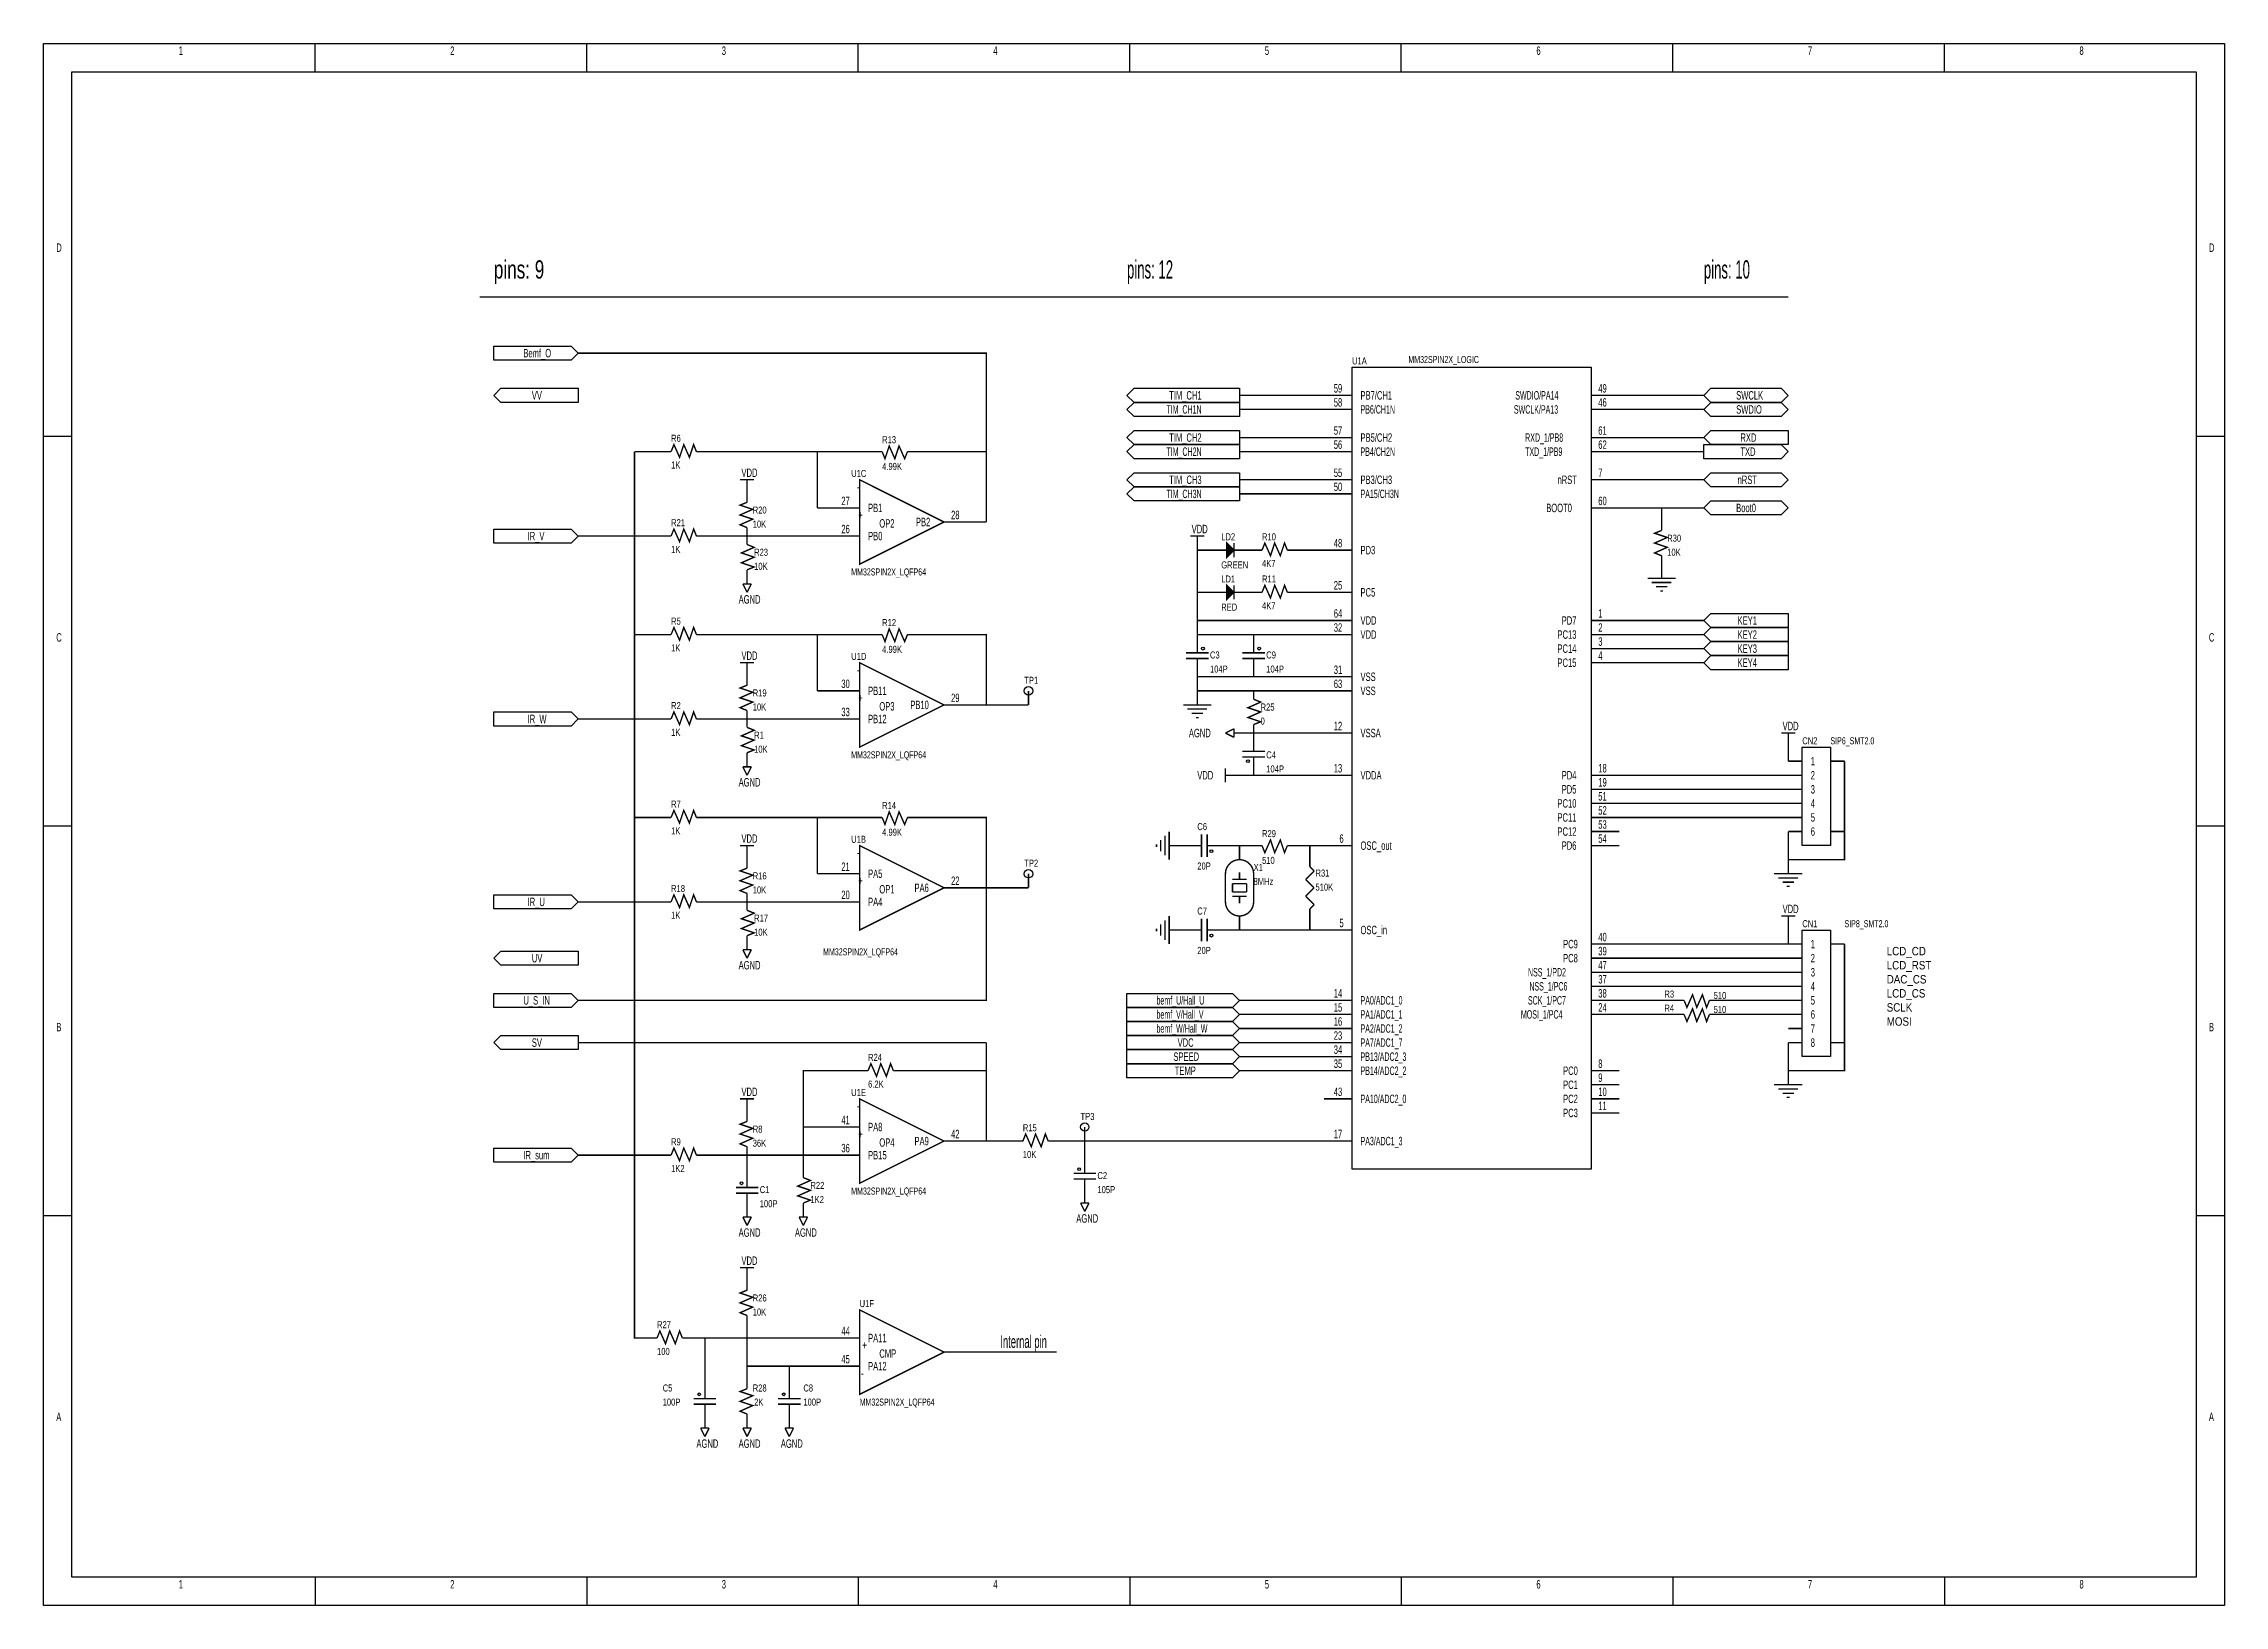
# Model space of a CAD drawing. Extents: x 0 to 15.5, y 0 to 11.1.
import ezdxf

# ---------------------------------------------------------------- set-up
doc = ezdxf.new("R2010")
doc.units = 0
doc.header["$MEASUREMENT"] = 0
doc.layers.add('SHEET', color=5, linetype='CONTINUOUS')

msp = doc.modelspace()

# ---------------------------------------------------------------- texts
at = {"layer": 'SHEET'}
for s, height, width, p in [('1', 0.06, 0.65, (0.96, 11.02)), ('2', 0.06, 0.65, (2.89, 11.02)), ('3', 0.06, 0.65, (4.82, 11.02)), ('4', 0.06, 0.65, (6.75, 11.02)), ('5', 0.06, 0.65, (8.68, 11.02)), ('6', 0.06, 0.65, (10.61, 11.02)), ('7', 0.06, 0.65, (12.54, 11.02)), ('8', 0.06, 0.65, (14.47, 11.02)), ('D', 0.06, 0.65, (0.09, 9.62)), ('D', 0.06, 0.65, (15.39, 9.62)), ('pins: 9', 0.13, 0.7, (3.2, 9.43)), ('pins: 12', 0.13, 0.538462, (7.7, 9.43)), ('pins: 10', 0.13, 0.538462, (11.8, 9.43)), ('Bemf_O', 0.06, 0.65, (3.41, 8.87)), ('U1A', 0.05, 0.78, (9.3, 8.82)), ('MM32SPIN2X_LOGIC', 0.05, 0.6, (9.7, 8.83)), ('59', 0.06, 0.65, (9.17, 8.62)), ('49', 0.06, 0.65, (11.05, 8.62)), ('VV', 0.06, 0.65, (3.47, 8.57)), ('TIM_CH1N', 0.06, 0.5, (7.98, 8.47)), ('TIM_CH1', 0.06, 0.65, (8, 8.57)), ('58', 0.06, 0.65, (9.17, 8.52)), ('PB6/CH1N', 0.06, 0.5, (9.36, 8.47)), ('PB7/CH1', 0.06, 0.65, (9.36, 8.57)), ('SWCLK/PA13', 0.06, 0.5, (10.45, 8.47)), ('SWDIO/PA14', 0.06, 0.5, (10.46, 8.57)), ('46', 0.06, 0.65, (11.05, 8.52)), ('SWCLK', 0.06, 0.65, (12.03, 8.57)), ('SWDIO', 0.06, 0.65, (12.03, 8.47)), ('57', 0.06, 0.65, (9.17, 8.32)), ('61', 0.06, 0.65, (11.05, 8.32)), ('R6', 0.05, 0.78, (4.46, 8.27)), ('R13', 0.05, 0.78, (5.96, 8.26)), ('TIM_CH2N', 0.06, 0.5, (7.98, 8.17)), ('TIM_CH2', 0.06, 0.65, (8, 8.27)), ('56', 0.06, 0.65, (9.17, 8.22)), ('PB4/CH2N', 0.06, 0.5, (9.36, 8.17)), ('PB5/CH2', 0.06, 0.65, (9.36, 8.27)), ('TXD_1/PB9', 0.06, 0.5, (10.53, 8.17)), ('RXD_1/PB8', 0.06, 0.5, (10.53, 8.27)), ('62', 0.06, 0.65, (11.05, 8.22)), ('TXD', 0.06, 0.65, (12.06, 8.17)), ('RXD', 0.06, 0.65, (12.06, 8.27)), ('1K', 0.05, 0.78, (4.46, 8.08)), ('VDD', 0.06, 0.65, (4.96, 8.02)), ('U1C', 0.05, 0.78, (5.74, 8.02)), ('4.99K', 0.05, 0.78, (5.96, 8.07)), ('55', 0.06, 0.65, (9.17, 8.02)), ('7', 0.06, 0.65, (11.05, 8.02)), ('-', 0.06, 0.65, (5.78, 7.92)), ('TIM_CH3N', 0.06, 0.5, (7.98, 7.87)), ('TIM_CH3', 0.06, 0.65, (8, 7.97)), ('50', 0.06, 0.65, (9.17, 7.92)), ('PA15/CH3N', 0.06, 0.5, (9.36, 7.87)), ('PB3/CH3', 0.06, 0.65, (9.36, 7.97)), ('nRST', 0.06, 0.65, (10.76, 7.97)), ('nRST', 0.06, 0.65, (12.04, 7.97)), ('R20', 0.05, 0.78, (5.04, 7.76)), ('27', 0.06, 0.65, (5.67, 7.82)), ('+', 0.06, 0.65, (5.79, 7.72)), ('PB1', 0.06, 0.65, (5.86, 7.77)), ('28', 0.06, 0.65, (6.45, 7.72)), ('BOOT0', 0.06, 0.65, (10.68, 7.77)), ('60', 0.06, 0.65, (11.05, 7.82)), ('Boot0', 0.06, 0.65, (12.03, 7.77)), ('IR_V', 0.06, 0.65, (3.44, 7.57)), ('R21', 0.05, 0.78, (4.46, 7.67)), ('10K', 0.05, 0.78, (5.04, 7.66)), ('26', 0.06, 0.65, (5.67, 7.62)), ('PB0', 0.06, 0.65, (5.86, 7.57)), ('OP2', 0.06, 0.65, (5.94, 7.66)), ('PB2', 0.06, 0.65, (6.2, 7.67)), ('VDD', 0.06, 0.65, (8.16, 7.62)), ('LD2', 0.05, 0.78, (8.37, 7.57)), ('R10', 0.05, 0.78, (8.66, 7.57)), ('R30', 0.05, 0.78, (11.54, 7.56)), ('1K', 0.05, 0.78, (4.46, 7.48)), ('R23', 0.05, 0.78, (5.05, 7.46)), ('48', 0.06, 0.65, (9.17, 7.52)), ('PD3', 0.06, 0.65, (9.36, 7.47)), ('10K', 0.05, 0.78, (11.54, 7.46)), ('10K', 0.05, 0.78, (5.05, 7.36)), ('MM32SPIN2X_LQFP64', 0.05, 0.6, (5.74, 7.32)), ('GREEN', 0.05, 0.78, (8.37, 7.37)), ('LD1', 0.05, 0.78, (8.37, 7.27)), ('4K7', 0.05, 0.78, (8.66, 7.38)), ('R11', 0.05, 0.78, (8.66, 7.27)), ('AGND', 0.06, 0.65, (4.94, 7.12)), ('4K7', 0.05, 0.78, (8.66, 7.08)), ('25', 0.06, 0.65, (9.17, 7.22)), ('PC5', 0.06, 0.65, (9.36, 7.17)), ('R5', 0.05, 0.78, (4.46, 6.97)), ('R12', 0.05, 0.78, (5.96, 6.96)), ('RED', 0.05, 0.78, (8.37, 7.07)), ('32', 0.06, 0.65, (9.17, 6.92)), ('64', 0.06, 0.65, (9.17, 7.02)), ('VDD', 0.06, 0.65, (9.36, 6.97)), ('PD7', 0.06, 0.65, (10.79, 6.97)), ('2', 0.06, 0.65, (11.05, 6.92)), ('1', 0.06, 0.65, (11.05, 7.02)), ('KEY1', 0.06, 0.65, (12.04, 6.97)), ('C', 0.06, 0.65, (0.09, 6.85)), ('1K', 0.05, 0.78, (4.46, 6.78)), ('4.99K', 0.05, 0.78, (5.96, 6.77)), ('VDD', 0.06, 0.65, (9.36, 6.87)), ('PC13', 0.06, 0.65, (10.76, 6.87)), ('PC14', 0.06, 0.65, (10.76, 6.77)), ('3', 0.06, 0.65, (11.05, 6.82)), ('KEY2', 0.06, 0.65, (12.04, 6.87)), ('KEY3', 0.06, 0.65, (12.04, 6.77)), ('C', 0.06, 0.65, (15.39, 6.85)), ('VDD', 0.06, 0.65, (4.96, 6.72)), ('U1D', 0.05, 0.78, (5.74, 6.72)), ('C3', 0.05, 0.78, (8.29, 6.73)), ('104P', 0.05, 0.78, (8.29, 6.63)), ('C9', 0.05, 0.78, (8.69, 6.73)), ('104P', 0.05, 0.78, (8.69, 6.63)), ('31', 0.06, 0.65, (9.17, 6.62)), ('PC15', 0.06, 0.65, (10.76, 6.67)), ('4', 0.06, 0.65, (11.05, 6.72)), ('KEY4', 0.06, 0.65, (12.04, 6.67)), ('R19', 0.05, 0.78, (5.04, 6.46)), ('30', 0.06, 0.65, (5.67, 6.52)), ('-', 0.06, 0.65, (5.78, 6.62)), ('PB11', 0.06, 0.65, (5.86, 6.47)), ('TP1', 0.05, 0.78, (6.97, 6.55)), ('63', 0.06, 0.65, (9.17, 6.52)), ('VSS', 0.06, 0.65, (9.36, 6.57)), ('VSS', 0.06, 0.65, (9.36, 6.47)), ('R2', 0.05, 0.78, (4.46, 6.37)), ('10K', 0.05, 0.78, (5.04, 6.36)), ('33', 0.06, 0.65, (5.67, 6.32)), ('+', 0.06, 0.65, (5.79, 6.42)), ('OP3', 0.06, 0.65, (5.94, 6.36)), ('PB10', 0.06, 0.65, (6.16, 6.37)), ('29', 0.06, 0.65, (6.45, 6.42)), ('R25', 0.05, 0.78, (8.65, 6.36)), ('IR_W', 0.06, 0.65, (3.44, 6.27)), ('1K', 0.05, 0.78, (4.46, 6.18)), ('R1', 0.05, 0.78, (5.05, 6.16)), ('PB12', 0.06, 0.65, (5.86, 6.27)), ('AGND', 0.06, 0.65, (8.14, 6.17)), ('0', 0.05, 0.78, (8.65, 6.26)), ('12', 0.06, 0.65, (9.17, 6.22)), ('VSSA', 0.06, 0.65, (9.36, 6.17)), ('VDD', 0.06, 0.65, (12.36, 6.22)), ('10K', 0.05, 0.78, (5.05, 6.06)), ('MM32SPIN2X_LQFP64', 0.05, 0.6, (5.74, 6.02)), ('C4', 0.05, 0.78, (8.69, 6.02)), ('CN2', 0.05, 0.78, (12.5, 6.12)), ('SIP6_SMT2.0', 0.05, 0.6, (12.7, 6.12)), ('VDD', 0.06, 0.65, (8.2, 5.87)), ('104P', 0.05, 0.78, (8.69, 5.92)), ('13', 0.06, 0.65, (9.17, 5.92)), ('VDDA', 0.06, 0.65, (9.36, 5.87)), ('PD4', 0.06, 0.65, (10.79, 5.87)), ('18', 0.06, 0.65, (11.05, 5.92)), ('2', 0.06, 0.65, (12.56, 5.87)), ('1', 0.06, 0.65, (12.56, 5.97)), ('AGND', 0.06, 0.65, (4.94, 5.82)), ('PD5', 0.06, 0.65, (10.79, 5.77)), ('51', 0.06, 0.65, (11.05, 5.72)), ('19', 0.06, 0.65, (11.05, 5.82)), ('3', 0.06, 0.65, (12.56, 5.77)), ('R7', 0.05, 0.78, (4.46, 5.67)), ('R14', 0.05, 0.78, (5.96, 5.66)), ('PC10', 0.06, 0.65, (10.76, 5.67)), ('PC11', 0.06, 0.65, (10.76, 5.57)), ('52', 0.06, 0.65, (11.05, 5.62)), ('53', 0.06, 0.65, (11.05, 5.52)), ('4', 0.06, 0.65, (12.56, 5.67)), ('5', 0.06, 0.65, (12.56, 5.57)), ('1K', 0.05, 0.78, (4.46, 5.48)), ('VDD', 0.06, 0.65, (4.96, 5.42)), ('U1B', 0.05, 0.78, (5.74, 5.42)), ('4.99K', 0.05, 0.78, (5.96, 5.47)), ('C6', 0.05, 0.78, (8.2, 5.51)), ('R29', 0.05, 0.78, (8.66, 5.46)), ('6', 0.06, 0.65, (9.21, 5.42)), ('OSC_out', 0.06, 0.65, (9.36, 5.37)), ('PC12', 0.06, 0.65, (10.76, 5.47)), ('PD6', 0.06, 0.65, (10.79, 5.37)), ('54', 0.06, 0.65, (11.05, 5.42)), ('6', 0.06, 0.65, (12.56, 5.47)), ('21', 0.06, 0.65, (5.67, 5.22)), ('-', 0.06, 0.65, (5.78, 5.32)), ('TP2', 0.05, 0.78, (6.97, 5.25)), ('20P', 0.05, 0.78, (8.2, 5.23)), ('X1', 0.05, 0.78, (8.6, 5.22)), ('510', 0.05, 0.78, (8.66, 5.27)), ('R18', 0.05, 0.78, (4.46, 5.07)), ('R16', 0.05, 0.78, (5.04, 5.16)), ('+', 0.06, 0.65, (5.79, 5.12)), ('PA5', 0.06, 0.65, (5.86, 5.17)), ('OP1', 0.06, 0.65, (5.94, 5.06)), ('PA6', 0.06, 0.65, (6.19, 5.07)), ('22', 0.06, 0.65, (6.45, 5.12)), ('8MHz', 0.05, 0.78, (8.6, 5.12)), ('510K', 0.05, 0.78, (9.04, 5.08)), ('R31', 0.05, 0.78, (9.04, 5.18)), ('IR_U', 0.06, 0.65, (3.44, 4.97)), ('10K', 0.05, 0.78, (5.04, 5.06)), ('20', 0.06, 0.65, (5.67, 5.02)), ('PA4', 0.06, 0.65, (5.86, 4.97)), ('C7', 0.05, 0.78, (8.2, 4.91)), ('VDD', 0.06, 0.65, (12.36, 4.92)), ('1K', 0.05, 0.78, (4.46, 4.88)), ('R17', 0.05, 0.78, (5.05, 4.86)), ('10K', 0.05, 0.78, (5.05, 4.76)), ('5', 0.06, 0.65, (9.21, 4.82)), ('OSC_in', 0.06, 0.65, (9.36, 4.77)), ('CN1', 0.05, 0.78, (12.5, 4.82)), ('SIP8_SMT2.0', 0.05, 0.6, (12.8, 4.82)), ('MM32SPIN2X_LQFP64', 0.05, 0.6, (5.54, 4.62)), ('20P', 0.05, 0.78, (8.2, 4.63)), ('PC9', 0.06, 0.65, (10.8, 4.67)), ('40', 0.06, 0.65, (11.05, 4.72)), ('39', 0.06, 0.65, (11.05, 4.62)), ('1', 0.06, 0.65, (12.56, 4.67)), ('LCD_CD', 0.06, 0.866667, (13.1, 4.62)), ('UV', 0.06, 0.65, (3.47, 4.57)), ('AGND', 0.06, 0.65, (4.94, 4.52)), ('NSS_1/PD2', 0.06, 0.5, (10.55, 4.47)), ('PC8', 0.06, 0.65, (10.8, 4.57)), ('47', 0.06, 0.65, (11.05, 4.52)), ('3', 0.06, 0.65, (12.56, 4.47)), ('2', 0.06, 0.65, (12.56, 4.57)), ('LCD_RST', 0.06, 0.866667, (13.1, 4.52)), ('14', 0.06, 0.65, (9.17, 4.32)), ('NSS_1/PC6', 0.06, 0.5, (10.56, 4.37)), ('37', 0.06, 0.65, (11.05, 4.42)), ('38', 0.06, 0.65, (11.05, 4.32)), ('R3', 0.05, 0.78, (11.52, 4.32)), ('510', 0.05, 0.78, (11.87, 4.31)), ('4', 0.06, 0.65, (12.56, 4.37)), ('DAC_CS', 0.06, 0.866667, (13.1, 4.42)), ('LCD_CS', 0.06, 0.866667, (13.1, 4.32)), ('U_S_IN', 0.06, 0.65, (3.41, 4.27)), ('bemf_U/Hall_U', 0.06, 0.5, (7.91, 4.27)), ('bemf_V/Hall_V', 0.06, 0.5, (7.91, 4.17)), ('15', 0.06, 0.65, (9.17, 4.22)), ('PA0/ADC1_0', 0.06, 0.5, (9.36, 4.27)), ('PA1/ADC1_1', 0.06, 0.5, (9.36, 4.17)), ('MOSI_1/PC4', 0.06, 0.5, (10.5, 4.17)), ('SCK_1/PC7', 0.06, 0.5, (10.55, 4.27)), ('24', 0.06, 0.65, (11.05, 4.22)), ('R4', 0.05, 0.78, (11.52, 4.22)), ('510', 0.05, 0.78, (11.87, 4.21)), ('5', 0.06, 0.65, (12.56, 4.27)), ('6', 0.06, 0.65, (12.56, 4.17)), ('SCLK', 0.06, 0.866667, (13.1, 4.22)), ('B', 0.06, 0.65, (0.09, 4.08)), ('SV', 0.06, 0.65, (3.47, 3.97)), ('bemf_W/Hall_W', 0.06, 0.5, (7.91, 4.07)), ('VDC', 0.06, 0.65, (8.06, 3.97)), ('23', 0.06, 0.65, (9.17, 4.02)), ('16', 0.06, 0.65, (9.17, 4.12)), ('PA2/ADC1_2', 0.06, 0.5, (9.36, 4.07)), ('PA7/ADC1_7', 0.06, 0.5, (9.36, 3.97)), ('8', 0.06, 0.65, (12.56, 3.97)), ('7', 0.06, 0.65, (12.56, 4.07)), ('MOSI', 0.06, 0.866667, (13.1, 4.12)), ('B', 0.06, 0.65, (15.39, 4.08)), ('R24', 0.05, 0.78, (5.86, 3.87)), ('SPEED', 0.06, 0.65, (8.03, 3.87)), ('34', 0.06, 0.65, (9.17, 3.92)), ('35', 0.06, 0.65, (9.17, 3.82)), ('PB13/ADC2_3', 0.06, 0.5, (9.36, 3.87)), ('8', 0.06, 0.65, (11.05, 3.82)), ('6.2K', 0.05, 0.78, (5.86, 3.68)), ('TEMP', 0.06, 0.65, (8.04, 3.77)), ('PB14/ADC2_2', 0.06, 0.5, (9.36, 3.77)), ('PC0', 0.06, 0.65, (10.8, 3.77)), ('PC1', 0.06, 0.65, (10.8, 3.67)), ('9', 0.06, 0.65, (11.05, 3.72)), ('VDD', 0.06, 0.65, (4.96, 3.62)), ('U1E', 0.05, 0.78, (5.74, 3.62)), ('43', 0.06, 0.65, (9.17, 3.62)), ('PA10/ADC2_0', 0.06, 0.5, (9.36, 3.57)), ('PC2', 0.06, 0.65, (10.8, 3.57)), ('10', 0.06, 0.65, (11.05, 3.62)), ('11', 0.06, 0.65, (11.05, 3.52)), ('R8', 0.05, 0.78, (5.04, 3.36)), ('41', 0.06, 0.65, (5.67, 3.42)), ('-', 0.06, 0.65, (5.78, 3.52)), ('PA8', 0.06, 0.65, (5.86, 3.37)), ('R15', 0.05, 0.78, (6.96, 3.37)), ('TP3', 0.05, 0.78, (7.37, 3.45)), ('PC3', 0.06, 0.65, (10.8, 3.47)), ('R9', 0.05, 0.78, (4.46, 3.27)), ('36K', 0.05, 0.78, (5.04, 3.26)), ('36', 0.06, 0.65, (5.67, 3.22)), ('+', 0.06, 0.65, (5.79, 3.32)), ('OP4', 0.06, 0.65, (5.94, 3.26)), ('PA9', 0.06, 0.65, (6.19, 3.27)), ('42', 0.06, 0.65, (6.45, 3.32)), ('17', 0.06, 0.65, (9.17, 3.32)), ('PA3/ADC1_3', 0.06, 0.5, (9.36, 3.27)), ('IR_sum', 0.06, 0.65, (3.41, 3.17)), ('1K2', 0.05, 0.78, (4.46, 3.08)), ('PB15', 0.06, 0.65, (5.86, 3.17)), ('10K', 0.05, 0.78, (6.96, 3.18)), ('C1', 0.05, 0.78, (5.09, 2.93)), ('R22', 0.05, 0.78, (5.45, 2.96)), ('MM32SPIN2X_LQFP64', 0.05, 0.6, (5.74, 2.92)), ('C2', 0.05, 0.78, (7.49, 3.03)), ('105P', 0.05, 0.78, (7.49, 2.93)), ('100P', 0.05, 0.78, (5.09, 2.83)), ('1K2', 0.05, 0.78, (5.45, 2.86)), ('AGND', 0.06, 0.65, (4.94, 2.62)), ('AGND', 0.06, 0.65, (5.34, 2.62)), ('AGND', 0.06, 0.65, (7.34, 2.72)), ('VDD', 0.06, 0.65, (4.96, 2.42)), ('R26', 0.05, 0.78, (5.04, 2.16)), ('U1F', 0.05, 0.78, (5.8, 2.12)), ('R27', 0.05, 0.78, (4.36, 1.97)), ('10K', 0.05, 0.78, (5.04, 2.06)), ('44', 0.06, 0.65, (5.67, 1.92)), ('+', 0.06, 0.65, (5.82, 1.82)), ('PA11', 0.06, 0.65, (5.86, 1.87)), ('Internal pin', 0.09, 0.555556, (6.8, 1.83)), ('100', 0.05, 0.78, (4.36, 1.78)), ('45', 0.06, 0.65, (5.67, 1.72)), ('PA12', 0.06, 0.65, (5.86, 1.67)), ('CMP', 0.06, 0.65, (5.94, 1.76)), ('C5', 0.05, 0.78, (4.4, 1.52)), ('R28', 0.05, 0.78, (5.04, 1.52)), ('C8', 0.05, 0.78, (5.4, 1.52)), ('-', 0.06, 0.65, (5.81, 1.62)), ('100P', 0.05, 0.78, (4.4, 1.42)), ('2K', 0.05, 0.78, (5.05, 1.42)), ('100P', 0.05, 0.78, (5.4, 1.42)), ('MM32SPIN2X_LQFP64', 0.05, 0.6, (5.8, 1.42)), ('A', 0.06, 0.65, (0.09, 1.31)), ('A', 0.06, 0.65, (15.39, 1.31)), ('AGND', 0.06, 0.65, (4.64, 1.12)), ('AGND', 0.06, 0.65, (4.94, 1.12)), ('AGND', 0.06, 0.65, (5.24, 1.12)), ('1', 0.06, 0.65, (0.96, 0.12)), ('2', 0.06, 0.65, (2.89, 0.12)), ('3', 0.06, 0.65, (4.82, 0.12)), ('4', 0.06, 0.65, (6.75, 0.12)), ('5', 0.06, 0.65, (8.68, 0.12)), ('6', 0.06, 0.65, (10.61, 0.12)), ('7', 0.06, 0.65, (12.54, 0.12)), ('8', 0.06, 0.65, (14.47, 0.12))]:
    msp.add_text(s, height=height, dxfattribs=dict(at, width=width)).set_placement(p)

# ---------------------------------------------------------------- linework, layer by layer
at = {"layer": 'SHEET'}
for points in [[(0, 11.1), (15.5, 11.1), (15.5, 0), (0, 0), (0, 11.1)], [(0, 11.1), (15.5, 11.1), (15.5, 0), (0, 0), (0, 11.1)], [(1.93, 10.9), (1.93, 11.1)], [(3.86, 10.9), (3.86, 11.1)], [(5.79, 10.9), (5.79, 11.1)], [(7.72, 10.9), (7.72, 11.1)], [(9.65, 10.9), (9.65, 11.1)], [(11.58, 10.9), (11.58, 11.1)], [(13.51, 10.9), (13.51, 11.1)], [(0.2, 10.9), (15.3, 10.9), (15.3, 0.2), (0.2, 0.2), (0.2, 10.9)], [(9.3, 8.8), (11, 8.8), (11, 3.1), (9.3, 3.1), (9.3, 8.8)], [(0, 8.31), (0.2, 8.31)], [(15.3, 8.31), (15.5, 8.31)], [(12.5, 6.1), (12.7, 6.1), (12.7, 5.4), (12.5, 5.4), (12.5, 6.1)], [(0, 5.54), (0.2, 5.54)], [(15.3, 5.54), (15.5, 5.54)], [(12.5, 4.8), (12.7, 4.8), (12.7, 3.9), (12.5, 3.9), (12.5, 4.8)], [(0, 2.77), (0.2, 2.77)], [(15.3, 2.77), (15.5, 2.77)], [(1.93, 0.2), (1.93, 0)], [(3.86, 0.2), (3.86, 0)], [(5.79, 0.2), (5.79, 0)], [(7.72, 0.2), (7.72, 0)], [(9.65, 0.2), (9.65, 0)], [(11.58, 0.2), (11.58, 0)], [(13.51, 0.2), (13.51, 0)]]:
    msp.add_lwpolyline(points, dxfattribs=at)
at = {"layer": 'SHEET', "const_width": 0.01}
for points in [[(12.4, 9.3), (3.1, 9.3)], [(6.7, 8.2), (6.7, 8.9), (3.8, 8.9)], [(9.1, 8.6), (8.5, 8.6)], [(9.3, 8.6), (9.1, 8.6)], [(11, 8.6), (11.2, 8.6)], [(11.2, 8.6), (11.8, 8.6)], [(9.1, 8.5), (8.5, 8.5)], [(9.3, 8.5), (9.1, 8.5)], [(11, 8.5), (11.2, 8.5)], [(11.2, 8.5), (11.8, 8.5)], [(4.46, 8.2), (4.48, 8.25), (4.52, 8.16), (4.55, 8.25), (4.59, 8.16), (4.62, 8.25), (4.64, 8.2)], [(6.14, 8.2), (6.12, 8.15), (6.08, 8.24), (6.05, 8.15), (6.01, 8.24), (5.98, 8.15), (5.96, 8.2)], [(9.1, 8.3), (8.5, 8.3)], [(9.3, 8.3), (9.1, 8.3)], [(11, 8.3), (11.2, 8.3)], [(11.2, 8.3), (11.8, 8.3)], [(4.4, 8.2), (4.2, 8.2)], [(4.2, 5.6), (4.2, 8.2)], [(4.46, 8.2), (4.4, 8.2)], [(4.64, 8.2), (4.7, 8.2)], [(4.7, 8.2), (5.9, 8.2)], [(5.5, 7.8), (5.5, 8.2)], [(5.96, 8.2), (5.9, 8.2)], [(6.14, 8.2), (6.2, 8.2)], [(6.2, 8.2), (6.7, 8.2), (6.7, 7.7)], [(9.1, 8.2), (8.5, 8.2)], [(9.3, 8.2), (9.1, 8.2)], [(11, 8.2), (11.2, 8.2)], [(11.2, 8.2), (11.8, 8.2)], [(4.95, 8), (5.05, 8)], [(5, 7.9), (5, 8)], [(5, 7.84), (5, 7.9)], [(9.1, 8), (8.5, 8)], [(9.1, 7.9), (8.5, 7.9)], [(9.3, 8), (9.1, 8)], [(9.3, 7.9), (9.1, 7.9)], [(11, 8), (11.2, 8)], [(11.2, 8), (11.8, 8)], [(5, 7.66), (4.95, 7.68), (5.04, 7.72), (4.95, 7.75), (5.04, 7.79), (4.95, 7.82), (5, 7.84)], [(5.6, 7.8), (5.5, 7.8)], [(5.8, 7.8), (5.6, 7.8)], [(11, 7.8), (11.2, 7.8)], [(11.2, 7.8), (11.8, 7.8)], [(11.5, 7.7), (11.5, 7.8)], [(3.8, 7.6), (4.4, 7.6)], [(4.46, 7.6), (4.4, 7.6)], [(4.46, 7.6), (4.48, 7.65), (4.52, 7.56), (4.55, 7.65), (4.59, 7.56), (4.62, 7.65), (4.64, 7.6)], [(4.64, 7.6), (4.7, 7.6)], [(4.7, 7.6), (5.6, 7.6)], [(5, 7.66), (5, 7.6)], [(5, 7.54), (5, 7.6)], [(5.8, 7.6), (5.6, 7.6)], [(6.4, 7.7), (6.6, 7.7)], [(6.6, 7.7), (6.7, 7.7)], [(8.15, 7.6), (8.25, 7.6)], [(8.2, 7.5), (8.2, 7.6)], [(11.5, 7.46), (11.45, 7.48), (11.54, 7.52), (11.45, 7.55), (11.54, 7.59), (11.45, 7.62), (11.5, 7.64)], [(11.5, 7.64), (11.5, 7.7)], [(5, 7.54), (5.05, 7.52), (4.96, 7.48), (5.05, 7.45), (4.96, 7.41), (5.05, 7.38), (5, 7.36)], [(8.3, 7.5), (8.2, 7.5), (8.2, 7)], [(8.4, 7.5), (8.3, 7.5)], [(8.41, 7.5), (8.37, 7.5)], [(8.41, 7.45), (8.41, 7.55), (8.46, 7.5), (8.41, 7.45)], [(8.42, 7.46), (8.42, 7.54)], [(8.43, 7.47), (8.43, 7.53)], [(8.44, 7.48), (8.44, 7.52)], [(8.45, 7.49), (8.45, 7.51)], [(8.46, 7.45), (8.46, 7.55)], [(8.46, 7.5), (8.51, 7.5)], [(8.5, 7.5), (8.6, 7.5)], [(8.66, 7.5), (8.6, 7.5)], [(8.66, 7.5), (8.68, 7.55), (8.72, 7.46), (8.75, 7.55), (8.79, 7.46), (8.82, 7.55), (8.84, 7.5)], [(8.84, 7.5), (8.9, 7.5)], [(8.9, 7.5), (9.1, 7.5)], [(9.3, 7.5), (9.1, 7.5)], [(11.5, 7.46), (11.5, 7.4)], [(5, 7.36), (5, 7.3)], [(5, 7.3), (5, 7.26)], [(11.4, 7.3), (11.6, 7.3)], [(11.5, 7.4), (11.5, 7.3)], [(5, 7.2), (4.97, 7.26)], [(4.97, 7.26), (5.03, 7.26)], [(5, 7.2), (5.03, 7.26)], [(8.3, 7.2), (8.2, 7.2)], [(8.4, 7.2), (8.3, 7.2)], [(8.41, 7.2), (8.37, 7.2)], [(8.41, 7.15), (8.41, 7.25), (8.46, 7.2), (8.41, 7.15)], [(8.42, 7.16), (8.42, 7.24)], [(8.43, 7.17), (8.43, 7.23)], [(8.44, 7.18), (8.44, 7.22)], [(8.45, 7.19), (8.45, 7.21)], [(8.46, 7.15), (8.46, 7.25)], [(8.46, 7.2), (8.51, 7.2)], [(8.5, 7.2), (8.6, 7.2)], [(8.66, 7.2), (8.6, 7.2)], [(8.66, 7.2), (8.68, 7.25), (8.72, 7.16), (8.75, 7.25), (8.79, 7.16), (8.82, 7.25), (8.84, 7.2)], [(8.84, 7.2), (8.9, 7.2)], [(8.9, 7.2), (9.1, 7.2)], [(9.3, 7.2), (9.1, 7.2)], [(11.43, 7.27), (11.57, 7.27)], [(11.46, 7.24), (11.54, 7.24)], [(11.49, 7.21), (11.51, 7.21)], [(9.1, 7), (8.2, 7)], [(9.1, 6.9), (8.2, 6.9), (8.2, 7)], [(9.3, 7), (9.1, 7)], [(11, 7), (11.2, 7)], [(11.2, 7), (11.8, 7)], [(4.4, 6.9), (4.2, 6.9)], [(4.46, 6.9), (4.4, 6.9)], [(4.46, 6.9), (4.48, 6.95), (4.52, 6.86), (4.55, 6.95), (4.59, 6.86), (4.62, 6.95), (4.64, 6.9)], [(4.64, 6.9), (4.7, 6.9)], [(4.7, 6.9), (5.9, 6.9)], [(5.5, 6.5), (5.5, 6.9)], [(5.96, 6.9), (5.9, 6.9)], [(6.14, 6.9), (6.12, 6.85), (6.08, 6.94), (6.05, 6.85), (6.01, 6.94), (5.98, 6.85), (5.96, 6.9)], [(6.14, 6.9), (6.2, 6.9)], [(6.7, 6.4), (6.7, 6.9), (6.2, 6.9)], [(8.2, 6.8), (8.2, 6.9)], [(8.6, 6.8), (8.6, 6.9)], [(9.3, 6.9), (9.1, 6.9)], [(11, 6.9), (11.2, 6.9)], [(11.2, 6.9), (11.8, 6.9)], [(4.95, 6.7), (5.05, 6.7)], [(5, 6.6), (5, 6.7)], [(8.28, 6.77), (8.12, 6.77)], [(8.12, 6.73), (8.28, 6.73)], [(8.2, 6.8), (8.2, 6.77)], [(8.2, 6.7), (8.2, 6.73)], [(8.2, 6.7), (8.2, 6.6)], [(8.68, 6.77), (8.52, 6.77)], [(8.52, 6.73), (8.68, 6.73)], [(8.6, 6.8), (8.6, 6.77)], [(8.6, 6.7), (8.6, 6.73)], [(8.6, 6.7), (8.6, 6.6)], [(11, 6.8), (11.2, 6.8)], [(11, 6.7), (11.2, 6.7)], [(11.2, 6.8), (11.8, 6.8)], [(11.2, 6.7), (11.8, 6.7)], [(5, 6.36), (4.95, 6.38), (5.04, 6.42), (4.95, 6.45), (5.04, 6.49), (4.95, 6.52), (5, 6.54)], [(5, 6.54), (5, 6.6)], [(8.2, 6.6), (9.1, 6.6)], [(9.1, 6.5), (8.2, 6.5), (8.2, 6.6)], [(9.3, 6.6), (9.1, 6.6)], [(4.46, 6.3), (4.48, 6.35), (4.52, 6.26), (4.55, 6.35), (4.59, 6.26), (4.62, 6.35), (4.64, 6.3)], [(5, 6.36), (5, 6.3)], [(5.6, 6.5), (5.5, 6.5)], [(5.8, 6.5), (5.6, 6.5)], [(6.4, 6.4), (6.6, 6.4)], [(6.7, 6.4), (6.6, 6.4)], [(6.7, 6.4), (7, 6.4)], [(7, 6.5), (7, 6.4)], [(8.1, 6.4), (8.3, 6.4)], [(8.13, 6.37), (8.27, 6.37)], [(8.2, 6.5), (8.2, 6.4)], [(8.6, 6.44), (8.65, 6.42), (8.56, 6.38), (8.65, 6.35), (8.56, 6.31), (8.65, 6.28), (8.6, 6.26)], [(8.6, 6.44), (8.6, 6.5)], [(9.3, 6.5), (9.1, 6.5)], [(3.8, 6.3), (4.4, 6.3)], [(4.46, 6.3), (4.4, 6.3)], [(4.64, 6.3), (4.7, 6.3)], [(4.7, 6.3), (5.6, 6.3)], [(5, 6.24), (5.05, 6.22), (4.96, 6.18), (5.05, 6.15), (4.96, 6.11), (5.05, 6.08), (5, 6.06)], [(5, 6.24), (5, 6.3)], [(5.8, 6.3), (5.6, 6.3)], [(8.16, 6.34), (8.24, 6.34)], [(8.19, 6.31), (8.21, 6.31)], [(8.4, 6.2), (8.46, 6.23)], [(8.4, 6.2), (8.46, 6.17)], [(8.46, 6.23), (8.46, 6.17)], [(8.5, 6.2), (8.46, 6.2)], [(9.1, 6.2), (8.5, 6.2)], [(8.6, 6.26), (8.6, 6.2)], [(8.6, 6.1), (8.6, 6.2)], [(9.3, 6.2), (9.1, 6.2)], [(12.35, 6.2), (12.45, 6.2)], [(12.4, 6.1), (12.4, 6.2)], [(5, 6.06), (5, 6)], [(8.68, 6.07), (8.52, 6.07)], [(8.6, 6.1), (8.6, 6.07)], [(12.4, 6.1), (12.4, 6)], [(5, 5.9), (4.97, 5.96)], [(4.97, 5.96), (5.03, 5.96)], [(5, 6), (5, 5.96)], [(5, 5.9), (5.03, 5.96)], [(8.4, 5.95), (8.4, 5.85)], [(8.5, 5.9), (8.4, 5.9)], [(9.1, 5.9), (8.5, 5.9)], [(8.52, 6.03), (8.68, 6.03)], [(8.6, 6), (8.6, 6.03)], [(8.6, 6), (8.6, 5.9)], [(9.3, 5.9), (9.1, 5.9)], [(11, 5.9), (11.2, 5.9)], [(11.2, 5.9), (12.4, 5.9)], [(12.5, 6), (12.4, 6)], [(12.8, 6), (12.8, 5.3), (12.4, 5.3), (12.4, 5.5)], [(12.5, 5.9), (12.4, 5.9)], [(12.7, 6), (12.8, 6)], [(11, 5.8), (11.2, 5.8)], [(11.2, 5.8), (12.4, 5.8)], [(12.5, 5.8), (12.4, 5.8)], [(4.4, 5.6), (4.2, 5.6)], [(4.2, 5.6), (4.2, 3.2)], [(4.46, 5.6), (4.4, 5.6)], [(4.46, 5.6), (4.48, 5.65), (4.52, 5.56), (4.55, 5.65), (4.59, 5.56), (4.62, 5.65), (4.64, 5.6)], [(4.64, 5.6), (4.7, 5.6)], [(4.7, 5.6), (5.9, 5.6)], [(5.5, 5.2), (5.5, 5.6)], [(5.96, 5.6), (5.9, 5.6)], [(6.14, 5.6), (6.12, 5.55), (6.08, 5.64), (6.05, 5.55), (6.01, 5.64), (5.98, 5.55), (5.96, 5.6)], [(6.14, 5.6), (6.2, 5.6)], [(6.2, 5.6), (6.7, 5.6), (6.7, 5.1)], [(11, 5.7), (11.2, 5.7)], [(11, 5.6), (11.2, 5.6)], [(11.2, 5.7), (12.4, 5.7)], [(11.2, 5.6), (12.4, 5.6)], [(12.5, 5.7), (12.4, 5.7)], [(12.5, 5.6), (12.4, 5.6)], [(7.94, 5.44), (7.94, 5.36)], [(7.97, 5.47), (7.97, 5.33)], [(8, 5.5), (8, 5.3)], [(8.23, 5.48), (8.23, 5.32)], [(8.27, 5.32), (8.27, 5.48)], [(8.66, 5.4), (8.68, 5.35), (8.72, 5.44), (8.75, 5.35), (8.79, 5.44), (8.82, 5.35), (8.84, 5.4)], [(11, 5.5), (11.2, 5.5)], [(12.5, 5.5), (12.4, 5.5)], [(12.7, 5.5), (12.8, 5.5)], [(4.95, 5.4), (5.05, 5.4)], [(5, 5.3), (5, 5.4)], [(5, 5.24), (5, 5.3)], [(7.91, 5.41), (7.91, 5.39)], [(8.1, 5.4), (8, 5.4)], [(8.2, 5.4), (8.1, 5.4)], [(8.2, 5.4), (8.23, 5.4)], [(8.3, 5.4), (8.27, 5.4)], [(8.3, 5.4), (8.4, 5.4)], [(8.6, 5.4), (8.4, 5.4)], [(8.5, 5.3), (8.5, 5.4)], [(8.66, 5.4), (8.6, 5.4)], [(8.84, 5.4), (8.9, 5.4)], [(8.9, 5.4), (9.1, 5.4)], [(9, 5.3), (9, 5.4)], [(9, 5.25), (9, 5.3)], [(9.3, 5.4), (9.1, 5.4)], [(11, 5.4), (11.2, 5.4)], [(12.4, 5.3), (12.4, 5.2)], [(5, 5.06), (4.95, 5.08), (5.04, 5.12), (4.95, 5.15), (5.04, 5.19), (4.95, 5.22), (5, 5.24)], [(5.6, 5.2), (5.5, 5.2)], [(5.8, 5.2), (5.6, 5.2)], [(7, 5.2), (7, 5.1)], [(8.4, 5), (8.4, 5.2)], [(8.55, 5.16), (8.45, 5.16)], [(8.55, 5.13), (8.45, 5.13)], [(8.45, 5.07), (8.45, 5.13)], [(8.5, 5.16), (8.5, 5.21)], [(8.55, 5.07), (8.55, 5.13)], [(8.6, 5), (8.6, 5.2)], [(8.97, 5.16), (9.03, 5.22)], [(9.03, 5.1), (8.97, 5.16)], [(9.03, 5.22), (9, 5.25)], [(12.3, 5.2), (12.5, 5.2)], [(12.33, 5.17), (12.47, 5.17)], [(12.36, 5.14), (12.44, 5.14)], [(12.39, 5.11), (12.41, 5.11)], [(3.8, 4.3), (6.7, 4.3), (6.7, 5.1)], [(3.8, 5), (4.4, 5)], [(4.46, 5), (4.4, 5)], [(4.46, 5), (4.48, 5.05), (4.52, 4.96), (4.55, 5.05), (4.59, 4.96), (4.62, 5.05), (4.64, 5)], [(4.64, 5), (4.7, 5)], [(4.7, 5), (5.6, 5)], [(5, 5.06), (5, 5)], [(5, 4.94), (5, 5)], [(5.8, 5), (5.6, 5)], [(6.4, 5.1), (6.6, 5.1)], [(6.7, 5.1), (6.6, 5.1)], [(6.7, 5.1), (7, 5.1)], [(8.55, 5.07), (8.45, 5.07)], [(8.55, 5.04), (8.45, 5.04)], [(8.5, 4.99), (8.5, 5.04)], [(8.97, 5.04), (9.03, 5.1)], [(9.03, 4.98), (8.97, 5.04)], [(9, 4.95), (9.03, 4.98)], [(9.02, 4.97), (9.03, 4.98)], [(5, 4.94), (5.05, 4.92), (4.96, 4.88), (5.05, 4.85), (4.96, 4.81), (5.05, 4.78), (5, 4.76)], [(7.91, 4.81), (7.91, 4.79)], [(7.94, 4.84), (7.94, 4.76)], [(7.97, 4.87), (7.97, 4.73)], [(8, 4.9), (8, 4.7)], [(8.1, 4.8), (8, 4.8)], [(8.2, 4.8), (8.1, 4.8)], [(8.2, 4.8), (8.23, 4.8)], [(8.23, 4.88), (8.23, 4.72)], [(8.27, 4.72), (8.27, 4.88)], [(8.3, 4.8), (8.27, 4.8)], [(8.3, 4.8), (8.4, 4.8)], [(8.4, 4.8), (9.1, 4.8)], [(8.5, 4.9), (8.5, 4.8)], [(9, 4.95), (9, 4.9)], [(9, 4.9), (9, 4.8)], [(9.3, 4.8), (9.1, 4.8)], [(12.35, 4.9), (12.45, 4.9)], [(12.4, 4.8), (12.4, 4.9)], [(12.4, 4.8), (12.4, 4.7)], [(5, 4.6), (4.97, 4.66)], [(4.97, 4.66), (5.03, 4.66)], [(5, 4.76), (5, 4.7)], [(5, 4.7), (5, 4.66)], [(5, 4.6), (5.03, 4.66)], [(11, 4.7), (11.2, 4.7)], [(11.2, 4.7), (12.4, 4.7)], [(12.5, 4.7), (12.4, 4.7)], [(12.4, 4), (12.4, 3.8), (12.8, 3.8), (12.8, 4.7)], [(12.7, 4.7), (12.8, 4.7)], [(11, 4.6), (11.2, 4.6)], [(11, 4.5), (11.2, 4.5)], [(11.2, 4.6), (12.4, 4.6)], [(11.2, 4.5), (12.4, 4.5)], [(12.5, 4.6), (12.4, 4.6)], [(12.5, 4.5), (12.4, 4.5)], [(11, 4.4), (11.2, 4.4)], [(11.2, 4.4), (12.4, 4.4)], [(11.66, 4.3), (11.68, 4.25), (11.72, 4.34), (11.75, 4.25), (11.79, 4.34), (11.82, 4.25), (11.84, 4.3)], [(12.5, 4.4), (12.4, 4.4)], [(9.1, 4.3), (8.5, 4.3)], [(9.1, 4.2), (8.5, 4.2)], [(9.3, 4.3), (9.1, 4.3)], [(9.3, 4.2), (9.1, 4.2)], [(11, 4.3), (11.2, 4.3)], [(11, 4.2), (11.2, 4.2)], [(11.2, 4.3), (11.6, 4.3)], [(11.2, 4.2), (11.6, 4.2)], [(11.66, 4.3), (11.6, 4.3)], [(11.66, 4.2), (11.6, 4.2)], [(11.66, 4.2), (11.68, 4.15), (11.72, 4.24), (11.75, 4.15), (11.79, 4.24), (11.82, 4.15), (11.84, 4.2)], [(11.84, 4.3), (11.9, 4.3)], [(11.84, 4.2), (11.9, 4.2)], [(12.4, 4.3), (11.9, 4.3)], [(11.9, 4.2), (12.4, 4.2)], [(12.5, 4.3), (12.4, 4.3)], [(12.5, 4.2), (12.4, 4.2)], [(9.1, 4.1), (8.5, 4.1)], [(9.3, 4.1), (9.1, 4.1)], [(12.5, 4.1), (12.4, 4.1)], [(3.8, 4), (6.7, 4)], [(6.7, 3.8), (6.7, 4)], [(9.1, 4), (8.5, 4)], [(9.1, 3.9), (8.5, 3.9)], [(9.3, 4), (9.1, 4)], [(9.3, 3.9), (9.1, 3.9)], [(12.5, 4), (12.4, 4)], [(12.7, 4), (12.8, 4)], [(5.8, 3.8), (5.4, 3.8), (5.4, 3.4)], [(5.86, 3.8), (5.8, 3.8)], [(5.86, 3.8), (5.88, 3.85), (5.92, 3.76), (5.95, 3.85), (5.99, 3.76), (6.02, 3.85), (6.04, 3.8)], [(6.04, 3.8), (6.1, 3.8)], [(6.7, 3.3), (6.7, 3.8), (6.1, 3.8)], [(9.1, 3.8), (8.5, 3.8)], [(9.3, 3.8), (9.1, 3.8)], [(11, 3.8), (11.2, 3.8)], [(12.4, 3.8), (12.4, 3.7)], [(4.95, 3.6), (5.05, 3.6)], [(5, 3.5), (5, 3.6)], [(9.3, 3.6), (9.1, 3.6)], [(11, 3.7), (11.2, 3.7)], [(11, 3.6), (11.2, 3.6)], [(12.3, 3.7), (12.5, 3.7)], [(12.33, 3.67), (12.47, 3.67)], [(12.36, 3.64), (12.44, 3.64)], [(12.39, 3.61), (12.41, 3.61)], [(5, 3.26), (4.95, 3.28), (5.04, 3.32), (4.95, 3.35), (5.04, 3.39), (4.95, 3.42), (5, 3.44)], [(5, 3.44), (5, 3.5)], [(11, 3.5), (11.2, 3.5)], [(4.46, 3.2), (4.48, 3.25), (4.52, 3.16), (4.55, 3.25), (4.59, 3.16), (4.62, 3.25), (4.64, 3.2)], [(5, 3.26), (5, 3.2)], [(5.5, 3.4), (5.4, 3.4)], [(5.4, 3.4), (5.4, 3.1)], [(5.5, 3.4), (5.6, 3.4)], [(5.8, 3.4), (5.6, 3.4)], [(6.4, 3.3), (6.6, 3.3)], [(6.7, 3.3), (6.6, 3.3)], [(6.7, 3.3), (6.9, 3.3)], [(6.96, 3.3), (6.9, 3.3)], [(6.96, 3.3), (6.98, 3.35), (7.02, 3.26), (7.05, 3.35), (7.09, 3.26), (7.12, 3.35), (7.14, 3.3)], [(7.14, 3.3), (7.2, 3.3)], [(7.4, 3.3), (7.2, 3.3)], [(7.4, 3.4), (7.4, 3.3)], [(7.4, 3.2), (7.4, 3.3)], [(8.5, 3.3), (7.4, 3.3)], [(9.1, 3.3), (8.5, 3.3)], [(9.3, 3.3), (9.1, 3.3)], [(3.8, 3.2), (4.2, 3.2)], [(4.4, 3.2), (4.2, 3.2)], [(4.2, 3.2), (4.2, 1.9), (4.3, 1.9)], [(4.46, 3.2), (4.4, 3.2)], [(4.64, 3.2), (4.7, 3.2)], [(4.7, 3.2), (5.6, 3.2)], [(5, 3.1), (5, 3.2)], [(5, 3), (5, 3.1)], [(5.4, 3.04), (5.4, 3.1)], [(5.8, 3.2), (5.6, 3.2)], [(7.4, 3.1), (7.4, 3.2)], [(7.4, 3.1), (7.4, 3.07)], [(4.92, 2.97), (5.08, 2.97)], [(5, 3), (5, 2.97)], [(5.4, 3.04), (5.45, 3.02), (5.36, 2.98), (5.45, 2.95), (5.36, 2.91), (5.45, 2.88), (5.4, 2.86)], [(7.32, 3.07), (7.48, 3.07)], [(7.48, 3.03), (7.32, 3.03)], [(7.4, 3), (7.4, 3.03)], [(7.4, 3), (7.4, 2.9)], [(5.08, 2.93), (4.92, 2.93)], [(5, 2.9), (5, 2.93)], [(5, 2.9), (5, 2.8)], [(5, 2.8), (5, 2.76)], [(5.4, 2.86), (5.4, 2.8)], [(5.4, 2.8), (5.4, 2.76)], [(7.4, 2.8), (7.37, 2.86)], [(7.37, 2.86), (7.43, 2.86)], [(7.4, 2.9), (7.4, 2.86)], [(7.4, 2.8), (7.43, 2.86)], [(5, 2.7), (4.97, 2.76)], [(4.97, 2.76), (5.03, 2.76)], [(5, 2.7), (5.03, 2.76)], [(5.4, 2.7), (5.37, 2.76)], [(5.37, 2.76), (5.43, 2.76)], [(5.4, 2.7), (5.43, 2.76)], [(4.95, 2.4), (5.05, 2.4)], [(5, 2.3), (5, 2.4)], [(5, 2.06), (4.95, 2.08), (5.04, 2.12), (4.95, 2.15), (5.04, 2.19), (4.95, 2.22), (5, 2.24)], [(5, 2.24), (5, 2.3)], [(5, 2.06), (5, 2)], [(4.36, 1.9), (4.3, 1.9)], [(4.36, 1.9), (4.38, 1.95), (4.42, 1.86), (4.45, 1.95), (4.49, 1.86), (4.52, 1.95), (4.54, 1.9)], [(4.54, 1.9), (4.6, 1.9)], [(5.6, 1.9), (4.6, 1.9)], [(4.7, 1.6), (4.7, 1.9)], [(5, 1.6), (5, 2)], [(5.8, 1.9), (5.6, 1.9)], [(6.4, 1.8), (7.2, 1.8)], [(4.7, 1.5), (4.7, 1.6)], [(5.6, 1.7), (5, 1.7)], [(5, 1.54), (5, 1.6)], [(5.3, 1.6), (5.3, 1.7)], [(5.3, 1.5), (5.3, 1.6)], [(5.8, 1.7), (5.6, 1.7)], [(4.62, 1.47), (4.78, 1.47)], [(4.78, 1.43), (4.62, 1.43)], [(4.7, 1.5), (4.7, 1.47)], [(4.7, 1.4), (4.7, 1.43)], [(4.7, 1.4), (4.7, 1.3)], [(5, 1.36), (4.95, 1.38), (5.04, 1.42), (4.95, 1.45), (5.04, 1.49), (4.95, 1.52), (5, 1.54)], [(5.22, 1.47), (5.38, 1.47)], [(5.38, 1.43), (5.22, 1.43)], [(5.3, 1.5), (5.3, 1.47)], [(5.3, 1.4), (5.3, 1.43)], [(5.3, 1.4), (5.3, 1.3)], [(4.7, 1.2), (4.67, 1.26)], [(4.67, 1.26), (4.73, 1.26)], [(4.7, 1.3), (4.7, 1.26)], [(4.7, 1.2), (4.73, 1.26)], [(5, 1.2), (4.97, 1.26)], [(4.97, 1.26), (5.03, 1.26)], [(5, 1.36), (5, 1.3)], [(5, 1.3), (5, 1.26)], [(5, 1.2), (5.03, 1.26)], [(5.3, 1.2), (5.27, 1.26)], [(5.27, 1.26), (5.33, 1.26)], [(5.3, 1.3), (5.3, 1.26)], [(5.3, 1.2), (5.33, 1.26)]]:
    msp.add_lwpolyline(points, dxfattribs=at)
at = {"layer": 'SHEET'}
for points in [[(3.2, 8.85), (3.2, 8.95), (3.75, 8.95), (3.8, 8.9), (3.75, 8.85), (3.2, 8.85)], [(3.25, 8.55), (3.2, 8.6), (3.25, 8.65), (3.8, 8.65), (3.8, 8.55), (3.25, 8.55)], [(7.75, 8.55), (7.7, 8.6), (7.75, 8.65), (8.5, 8.65), (8.5, 8.55), (7.75, 8.55)], [(7.75, 8.45), (7.7, 8.5), (7.75, 8.55), (8.5, 8.55), (8.5, 8.45), (7.75, 8.45)], [(11.85, 8.55), (11.8, 8.6), (11.85, 8.65), (12.35, 8.65), (12.4, 8.6), (12.35, 8.55), (11.85, 8.55)], [(11.85, 8.45), (11.8, 8.5), (11.85, 8.55), (12.35, 8.55), (12.4, 8.5), (12.35, 8.45), (11.85, 8.45)], [(7.75, 8.25), (7.7, 8.3), (7.75, 8.35), (8.5, 8.35), (8.5, 8.25), (7.75, 8.25)], [(7.75, 8.15), (7.7, 8.2), (7.75, 8.25), (8.5, 8.25), (8.5, 8.15), (7.75, 8.15)], [(11.85, 8.25), (11.8, 8.3), (11.85, 8.35), (12.4, 8.35), (12.4, 8.25), (11.85, 8.25)], [(11.8, 8.15), (11.8, 8.25), (12.35, 8.25), (12.4, 8.2), (12.35, 8.15), (11.8, 8.15)], [(7.75, 7.95), (7.7, 8), (7.75, 8.05), (8.5, 8.05), (8.5, 7.95), (7.75, 7.95)], [(7.75, 7.85), (7.7, 7.9), (7.75, 7.95), (8.5, 7.95), (8.5, 7.85), (7.75, 7.85)], [(11.85, 7.95), (11.8, 8), (11.85, 8.05), (12.35, 8.05), (12.4, 8), (12.35, 7.95), (11.85, 7.95)], [(11.85, 7.75), (11.8, 7.8), (11.85, 7.85), (12.35, 7.85), (12.4, 7.8), (12.35, 7.75), (11.85, 7.75)], [(3.2, 7.55), (3.2, 7.65), (3.75, 7.65), (3.8, 7.6), (3.75, 7.55), (3.2, 7.55)], [(11.85, 6.95), (11.8, 7), (11.85, 7.05), (12.4, 7.05), (12.4, 6.95), (11.85, 6.95)], [(11.85, 6.85), (11.8, 6.9), (11.85, 6.95), (12.4, 6.95), (12.4, 6.85), (11.85, 6.85)], [(11.85, 6.75), (11.8, 6.8), (11.85, 6.85), (12.4, 6.85), (12.4, 6.75), (11.85, 6.75)], [(11.85, 6.65), (11.8, 6.7), (11.85, 6.75), (12.4, 6.75), (12.4, 6.65), (11.85, 6.65)], [(3.2, 6.25), (3.2, 6.35), (3.75, 6.35), (3.8, 6.3), (3.75, 6.25), (3.2, 6.25)], [(3.2, 4.95), (3.2, 5.05), (3.75, 5.05), (3.8, 5), (3.75, 4.95), (3.2, 4.95)], [(3.25, 4.55), (3.2, 4.6), (3.25, 4.65), (3.8, 4.65), (3.8, 4.55), (3.25, 4.55)], [(3.2, 4.25), (3.2, 4.35), (3.75, 4.35), (3.8, 4.3), (3.75, 4.25), (3.2, 4.25)], [(7.7, 4.25), (7.7, 4.35), (8.45, 4.35), (8.5, 4.3), (8.45, 4.25), (7.7, 4.25)], [(7.7, 4.15), (7.7, 4.25), (8.45, 4.25), (8.5, 4.2), (8.45, 4.15), (7.7, 4.15)], [(3.25, 3.95), (3.2, 4), (3.25, 4.05), (3.8, 4.05), (3.8, 3.95), (3.25, 3.95)], [(7.7, 4.05), (7.7, 4.15), (8.45, 4.15), (8.5, 4.1), (8.45, 4.05), (7.7, 4.05)], [(7.7, 3.95), (7.7, 4.05), (8.45, 4.05), (8.5, 4), (8.45, 3.95), (7.7, 3.95)], [(7.7, 3.85), (7.7, 3.95), (8.45, 3.95), (8.5, 3.9), (8.45, 3.85), (7.7, 3.85)], [(7.7, 3.75), (7.7, 3.85), (8.45, 3.85), (8.5, 3.8), (8.45, 3.75), (7.7, 3.75)], [(3.2, 3.15), (3.2, 3.25), (3.75, 3.25), (3.8, 3.2), (3.75, 3.15), (3.2, 3.15)]]:
    msp.add_lwpolyline(points, close=True, dxfattribs=at)
for points in [[(5.5, 8.2, 1), (5.5, 8.2, 1)], [(6.7, 8.2, 1), (6.7, 8.2, 1)], [(11.5, 7.8, 1), (11.5, 7.8, 1)], [(5, 7.6, 1), (5, 7.6, 1)], [(8.2, 7.5, 1), (8.2, 7.5, 1)], [(8.2, 7.2, 1), (8.2, 7.2, 1)], [(8.2, 7, 1), (8.2, 7, 1)], [(4.2, 6.9, 1), (4.2, 6.9, 1)], [(5.5, 6.9, 1), (5.5, 6.9, 1)], [(8.2, 6.9, 1), (8.2, 6.9, 1)], [(8.6, 6.9, 1), (8.6, 6.9, 1)], [(8.2, 6.6, 1), (8.2, 6.6, 1)], [(8.6, 6.6, 1), (8.6, 6.6, 1)], [(6.7, 6.4, 1), (6.7, 6.4, 1)], [(8.2, 6.5, 1), (8.2, 6.5, 1)], [(8.6, 6.5, 1), (8.6, 6.5, 1)], [(5, 6.3, 1), (5, 6.3, 1)], [(8.6, 6.2, 1), (8.6, 6.2, 1)], [(8.6, 5.9, 1), (8.6, 5.9, 1)], [(4.2, 5.6, 1), (4.2, 5.6, 1)], [(5.5, 5.6, 1), (5.5, 5.6, 1)], [(12.8, 5.5, 1), (12.8, 5.5, 1)], [(8.5, 5.4, 1), (8.5, 5.4, 1)], [(9, 5.4, 1), (9, 5.4, 1)], [(12.4, 5.3, 1), (12.4, 5.3, 1)], [(8.4, 5.2, 1), (8.4, 5.2, 1)], [(8.6, 5.2, 1), (8.6, 5.2, 1)], [(5, 5, 1), (5, 5, 1)], [(6.7, 5.1, 1), (6.7, 5.1, 1)], [(8.4, 5, 1), (8.4, 5, 1)], [(8.6, 5, 1), (8.6, 5, 1)], [(8.5, 4.8, 1), (8.5, 4.8, 1)], [(9, 4.8, 1), (9, 4.8, 1)], [(12.4, 4.7, 1), (12.4, 4.7, 1)], [(12.8, 4, 1), (12.8, 4, 1)], [(6.7, 3.8, 1), (6.7, 3.8, 1)], [(12.4, 3.8, 1), (12.4, 3.8, 1)], [(5.4, 3.4, 1), (5.4, 3.4, 1)], [(6.7, 3.3, 1), (6.7, 3.3, 1)], [(7.4, 3.3, 1), (7.4, 3.3, 1)], [(4.2, 3.2, 1), (4.2, 3.2, 1)], [(5, 3.2, 1), (5, 3.2, 1)], [(4.7, 1.9, 1), (4.7, 1.9, 1)], [(5, 1.7, 1), (5, 1.7, 1)], [(5.3, 1.7, 1), (5.3, 1.7, 1)]]:
    msp.add_lwpolyline(points, format="xyb", close=True, dxfattribs=at)
at = {"layer": 'SHEET', "const_width": 0.01}
for points in [[(6.4, 7.7), (5.8, 7.4), (5.8, 8), (6.4, 7.7)], [(6.4, 6.4), (5.8, 6.1), (5.8, 6.7), (6.4, 6.4)], [(6.4, 5.1), (5.8, 4.8), (5.8, 5.4), (6.4, 5.1)], [(6.4, 3.3), (5.8, 3), (5.8, 3.6), (6.4, 3.3)], [(6.4, 1.8), (5.8, 1.5), (5.8, 2.1), (6.4, 1.8)]]:
    msp.add_lwpolyline(points, close=True, dxfattribs=at)
for points in [[(8.4, 5.2, -1), (8.6, 5.2)], [(8.6, 5, -1), (8.4, 5)]]:
    msp.add_lwpolyline(points, format="xyb", dxfattribs=at)
at = {"layer": 'SHEET'}
for centre, radius in [((8.24, 6.8), 0.01), ((8.64, 6.8), 0.01), ((7, 6.5), 0.03), ((8.56, 6), 0.01), ((8.3, 5.36), 0.01), ((7, 5.2), 0.03), ((8.3, 4.76), 0.01), ((7.4, 3.4), 0.03), ((7.36, 3.1), 0.01), ((4.96, 3), 0.01), ((4.66, 1.5), 0.01), ((5.26, 1.5), 0.01)]:
    msp.add_circle(centre, radius, dxfattribs=at)

msp.set_redraw_order([(e.dxf.handle, doc.entitydb.next_handle()) for e in msp.query("TEXT MTEXT ATTDEF DIMENSION ARC_DIMENSION")])  # texts and dimensions are drawn at this point

doc.saveas('drawing.dxf')
